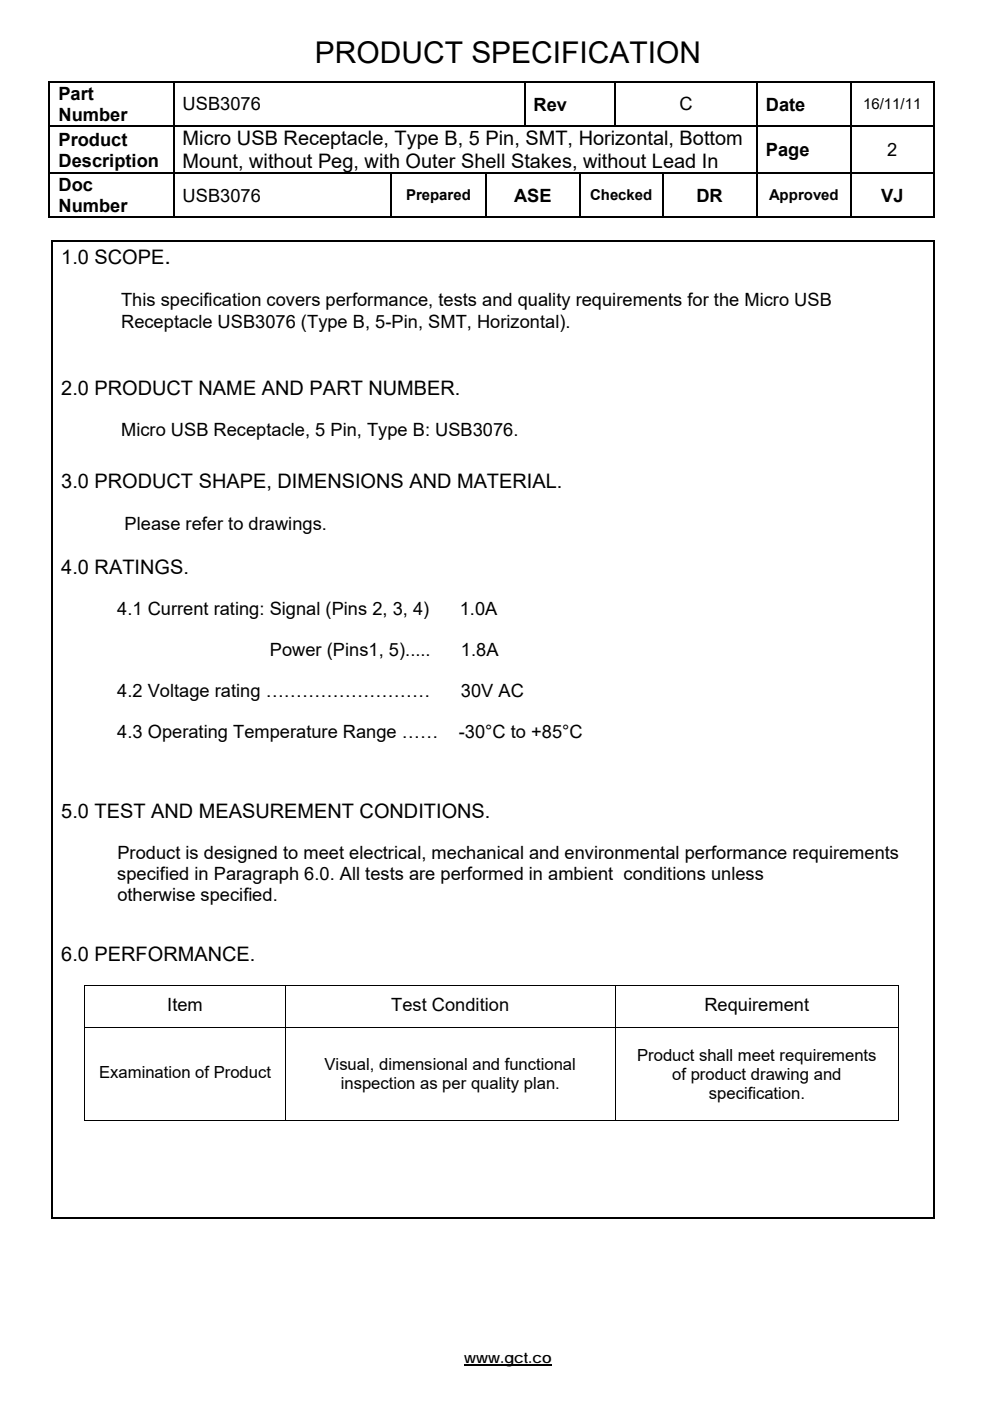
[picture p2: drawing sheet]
<svg xmlns="http://www.w3.org/2000/svg" width="210mm" height="297mm" viewBox="0 0 210 297" stroke-linecap="round" stroke-linejoin="round" font-family="sans-serif">
<defs><g id="words">
<text font-size="6.3" x="66.8" y="13.4">PRODUCT SPECIFICATION</text>
<text font-size="4.9" x="34.9" y="55.9">.</text>
<g font-size="4.2">
<text x="38.7" y="30.8">Micro USB Receptacle, Type B, 5 Pin, SMT, Horizontal, Bottom</text>
<text x="38.7" y="35.6">Mount, without Peg, with Outer Shell Stakes, without Lead In</text>
<text x="13" y="55.9">1.0 SCOPE</text>
<text x="13" y="83.7">2.0 PRODUCT NAME AND PART NUMBER.</text>
<text x="13" y="103.6">3.0 PRODUCT SHAPE, DIMENSIONS AND MATERIAL.</text>
<text x="13" y="121.6">4.0 RATINGS.</text>
<text x="13" y="173.4">5.0 TEST AND MEASUREMENT CONDITIONS.</text>
<text x="13" y="203.8">6.0 PERFORMANCE.</text>
</g>
<g font-size="3.9">
<text x="12.4" y="21.2">Part</text>
<text x="38.7" y="23.4">USB3076</text>
<text x="113.2" y="23.4">Rev</text>
<text x="144.1" y="23.4">C</text>
<text x="162.4" y="23.4">Date</text>
<text x="12.4" y="25.7">Number</text>
<text x="12.4" y="30.9">Product</text>
<text x="12.4" y="35.3">Description</text>
<text x="162.4" y="33.1">Page</text>
<text x="188.2" y="33.1">2</text>
<text x="12.4" y="40.6">Doc</text>
<text x="12.4" y="45">Number</text>
<text x="38.7" y="42.8">USB3076</text>
<text x="109" y="42.8">ASE</text>
<text x="147.7" y="42.8">DR</text>
<text x="186.9" y="42.8">VJ</text>
<text x="25.7" y="65">This specification covers performance, tests and quality requirements for the Micro USB</text>
<text x="25.7" y="69.4">Receptacle USB3076 (Type B, 5-Pin, SMT, Horizontal).</text>
<text x="25.7" y="92.5">Micro USB Receptacle, 5 Pin, Type B: USB3076.</text>
<text x="26.4" y="112.4">Please refer to drawings.</text>
<text x="24.9" y="130.4">4.1 Current rating: Signal (Pins 2, 3, 4)</text>
<text x="97.5" y="130.4">1.0A</text>
<text x="57.2" y="139.1">Power (Pins1, 5).....</text>
<text x="97.8" y="139.1">1.8A</text>
<text x="24.9" y="147.7">4.2 Voltage rating ………………………</text>
<text x="97.8" y="147.7">30V AC</text>
<text x="24.9" y="156.4">4.3 Operating Temperature Range ……</text>
<text x="97.3" y="156.4">-30°C to +85°C</text>
<text x="24.9" y="182.1">Product is designed to meet electrical, mechanical and environmental performance requirements</text>
<text x="24.9" y="186.6">specified in Paragraph 6.0. All tests are performed in ambient conditions unless</text>
<text x="24.9" y="191.1">otherwise specified.</text>
<text x="35.5" y="214.4">Item</text>
<text x="83" y="214.4">Test Condition</text>
<text x="149.4" y="214.4">Requirement</text>
</g>
<g font-size="3.5">
<text x="68.8" y="226.9">Visual, dimensional and functional</text>
<text x="135.1" y="224.9">Product shall meet requirements</text>
<text x="21" y="228.6">Examination of Product</text>
<text x="72.3" y="230.9">inspection as per quality plan.</text>
<text x="142.6" y="228.9">of product drawing and</text>
<text x="150.3" y="233">specification.</text>
</g>
<g font-size="3.2">
<text x="183.1" y="23.2">16/11/11</text>
<text x="86.1" y="42.5">Prepared</text>
<text x="125.2" y="42.5">Checked</text>
<text x="163.1" y="42.5">Approved</text>
<text x="98.5" y="289">www.gct.co</text>
</g>
</g></defs>
<g fill="#000">
<path d="M10.3 17.2h.4v.4h-.4zM36.7 17.2h.3v.4h-.3zM111.1 17.2h.3v.4h-.3zM130.4 17.2h.3v.4h-.3zM160.4 17.2h.3v.4h-.3zM180.4 17.2h.3v.4h-.3zM197.9 17.2h.3v.4h-.3zM10.3 26.5h.4v.4h-.4zM10.3 36.6h.4v.4h-.4zM36.7 26.5h.3v.4h-.3zM36.7 36.6h.3v.4h-.3zM82.8 36.6h.4v.4h-.4z"/>
<path d="M102.8 36.6h.4v.4h-.4zM122.9 36.6h.3v.4h-.3zM140.4 36.6h.3v.4h-.3zM160.4 26.5h.3v.4h-.3zM160.4 36.6h.3v.4h-.3zM180.4 26.5h.3v.4h-.3zM180.4 36.6h.3v.4h-.3zM197.9 26.5h.3v.4h-.3zM197.9 36.6h.3v.4h-.3zM10.9 51h.4v.3h-.4zM197.9 45.9h.3v.3h-.3zM197.9 51h.3v.3h-.3z"/>
<path d="M17.9 209h.2v.1h-.2zM190.5 209h.1v.1h-.1zM190.5 237.5h.1v.2h-.1zM197.9 258h.3v.4h-.3z"/>
</g>
<g fill="none" stroke="#000" stroke-width=".34">
<path d="M10.3 17.4h26.4M10.5 17.6v8.9M36.8 17.6v8.9M37 17.4h74.1M111.3 17.6v8.9M111.4 17.4h19M130.5 17.6v8.9M130.7 17.4h29.7M160.5 17.6v8.9M160.7 17.4h19.7M180.5 17.6v8.9M180.7 17.4h17.2"/>
<path d="M198 17.6v8.9M10.5 26.9v9.7M10.5 37v9.2M10.7 26.7h26M10.7 36.8h26M36.8 26.9v9.7M36.8 37v9.2M37 36.8h45.8M83 37v9.2M83.2 36.8h19.6M103 37v9.2M103.2 36.8h19.7"/>
<path d="M123 37v9.2M123.2 36.8h17.2M140.5 37v9.2M140.7 36.8h19.7M160.4 26.7h-123.4M160.5 26.9v9.7M160.5 37v9.2M160.7 26.7h19.7M160.7 36.8h19.7M180.5 26.9v9.7M180.5 37v9.2M180.7 26.7h17.2"/>
<path d="M180.7 36.8h17.2M198 26.9v9.7M198 37v9.2M10.3 46.1h26.4M10.9 51.1h187M11.1 51.3v207.1M37 46.1h45.8M83.2 46.1h19.6M103.2 46.1h19.7M123.2 46.1h17.2M140.7 46.1h19.7M160.7 46.1h19.7"/>
<path d="M180.7 46.1h17.2M198 51.3v207.1M10.9 258.2h187"/>
</g>
<path d="M98.5 289.4h18.5" fill="none" stroke="#000" stroke-width=".28"/>
<g fill="none" stroke="#000" stroke-width=".21">
<path d="M17.9 209h172.7M17.9 217.8h172.7M18 209.1v8.6M18 217.8v19.9M60.5 209.1v8.6M60.5 217.8v19.9M130.5 209.1v8.6M130.5 217.8v19.9M190.5 209.1v8.6M190.5 217.8v19.9M17.9 237.6h42.5M60.6 237.6h69.9"/>
<path d="M130.6 237.6h59.9"/>
</g>
<use href="#words"/>
</svg>
